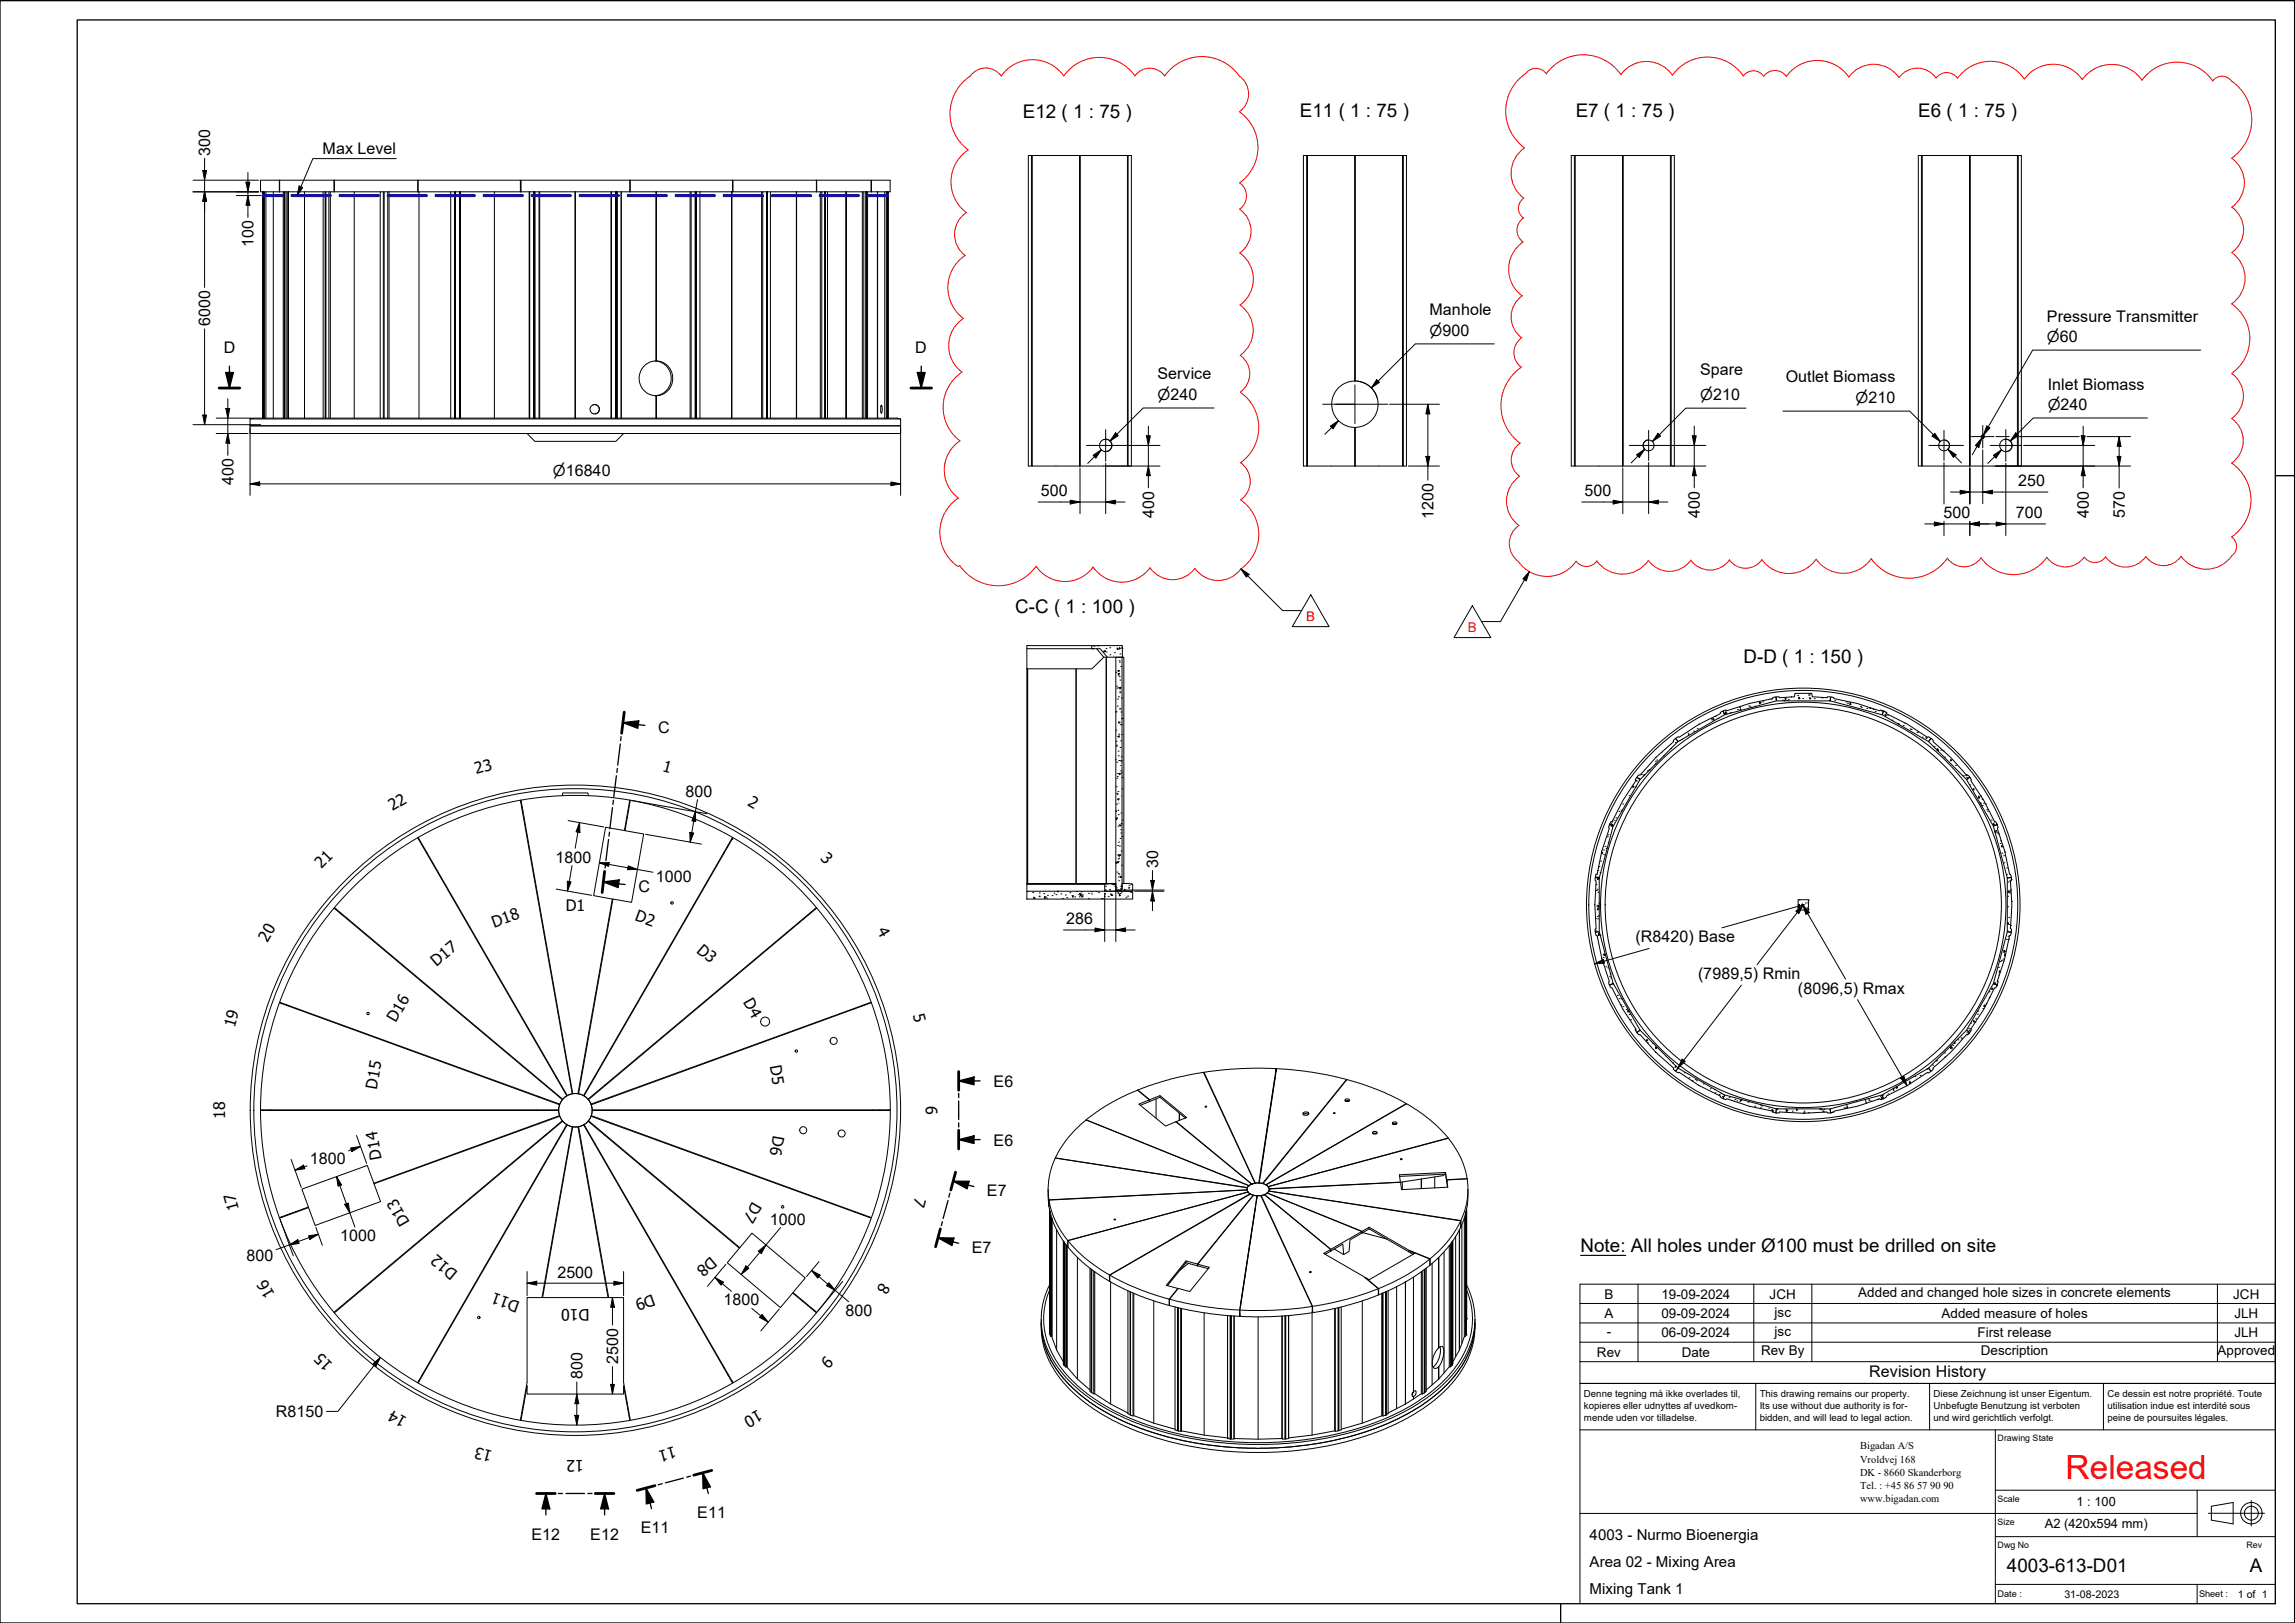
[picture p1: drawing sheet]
<svg xmlns="http://www.w3.org/2000/svg" width="594mm" height="420mm" viewBox="0 0 594 420" stroke-linecap="round" stroke-linejoin="round" font-family="sans-serif">
<defs><g id="words">
<text font-size="8.6" fill="#f00" x="534.7" y="382.9">Released</text>
<g font-size="4.9">
<text x="264.8" y="30.6">E12 ( 1 : 75 )</text>
<text x="336.5" y="30.4">E11 ( 1 : 75 )</text>
<text x="407.9" y="30.3">E7 ( 1 : 75 )</text>
<text x="496.6" y="30.2">E6 ( 1 : 75 )</text>
<text x="262.8" y="158.7">C-C ( 1 : 100 )</text>
<text x="451.3" y="171.7">D-D ( 1 : 150 )</text>
<text x="409.2" y="324.2">Note: All holes under Ø100 must be drilled on site</text>
<text x="519.5" y="406.9">4003-613-D01</text>
<text x="582.4" y="406.9">A</text>
</g>
<g font-size="4.1">
<text x="54.4" y="40.3" transform="rotate(-90 54.4 40.3)">300</text>
<text x="83.5" y="39.9">Max Level</text>
<text x="65.7" y="64" transform="rotate(-90 65.7 64)">100</text>
<text x="370" y="81.7">Manhole</text>
<text x="529.8" y="83.3">Pressure Transmitter</text>
<text x="54.4" y="84.5" transform="rotate(-90 54.4 84.5)">6000</text>
<text x="57.9" y="91.3">D</text>
<text x="236.9" y="91.3">D</text>
<text x="299.6" y="98.2">Service</text>
<text x="440.1" y="97.1">Spare</text>
<text x="462.2" y="99">Outlet Biomass</text>
<text x="530.1" y="100.8">Inlet Biomass</text>
<text x="60.5" y="125.6" transform="rotate(-90 60.5 125.6)">400</text>
<text x="522.4" y="125.9">250</text>
<text x="269.5" y="128.5">500</text>
<text x="410.1" y="128.5">500</text>
<text x="298.7" y="134" transform="rotate(-90 298.7 134)">400</text>
<text x="371.1" y="134.3" transform="rotate(-90 371.1 134.3)">1200</text>
<text x="440.1" y="134" transform="rotate(-90 440.1 134)">400</text>
<text x="503.1" y="134.2">500</text>
<text x="521.8" y="134.2">700</text>
<text x="540.7" y="134" transform="rotate(-90 540.7 134)">400</text>
<text x="550" y="134" transform="rotate(-90 550 134)">570</text>
<text x="170.4" y="189.7">C</text>
<text x="123.3" y="200.4" transform="rotate(-15 123.3 200.4)">23</text>
<text x="171.3" y="199.5" transform="rotate(15 171.3 199.5)">1</text>
<text x="177.5" y="206.2">800</text>
<text x="193.3" y="208.3" transform="rotate(30 193.3 208.3)">2</text>
<text x="101.6" y="210" transform="rotate(-30 101.6 210)">22</text>
<text x="83.2" y="224.9" transform="rotate(-45 83.2 224.9)">21</text>
<text x="143.8" y="223.3">1800</text>
<text x="212.3" y="222.5" transform="rotate(45 212.3 222.5)">3</text>
<text x="299.8" y="224.7" transform="rotate(-90 299.8 224.7)">30</text>
<text x="165.3" y="231">C</text>
<text x="169.8" y="228.2">1000</text>
<text x="146.4" y="235.9">D1</text>
<text x="164.2" y="238.2" transform="rotate(20 164.2 238.2)">D2</text>
<text x="276" y="239.3">286</text>
<text x="69.3" y="244" transform="rotate(-60 69.3 244)">20</text>
<text x="127.9" y="240.2" transform="rotate(-20 127.9 240.2)">D18</text>
<text x="226.9" y="241.1" transform="rotate(60 226.9 241.1)">4</text>
<text x="423.4" y="244">(R8420) Base</text>
<text x="113" y="250.3" transform="rotate(-40 113 250.3)">D17</text>
<text x="180.1" y="246.3" transform="rotate(40 180.1 246.3)">D3</text>
<text x="439.5" y="253.5">(7989,5) Rmin</text>
<text x="465.4" y="257.2">(8096,5) Rmax</text>
<text x="192.3" y="259.5" transform="rotate(60 192.3 259.5)">D4</text>
<text x="236.3" y="262.8" transform="rotate(75 236.3 262.8)">5</text>
<text x="60.7" y="266.1" transform="rotate(-75 60.7 266.1)">19</text>
<text x="102.5" y="264.8" transform="rotate(-60 102.5 264.8)">D16</text>
<text x="199.3" y="276" transform="rotate(80 199.3 276)">D5</text>
<text x="257.2" y="281.3">E6</text>
<text x="97.6" y="282.1" transform="rotate(-80 97.6 282.1)">D15</text>
<text x="239.6" y="286.3" transform="rotate(90 239.6 286.3)">6</text>
<text x="58.3" y="289.6" transform="rotate(-90 58.3 289.6)">18</text>
<text x="200.1" y="293.9" transform="rotate(100 200.1 293.9)">D6</text>
<text x="98.8" y="299.9" transform="rotate(-100 98.8 299.9)">D14</text>
<text x="257.2" y="296.5">E6</text>
<text x="80.2" y="301.4">1800</text>
<text x="194.8" y="311" transform="rotate(120 194.8 311)">D7</text>
<text x="236.9" y="309.8" transform="rotate(105 236.9 309.8)">7</text>
<text x="255.5" y="309.6">E7</text>
<text x="61.9" y="313.1" transform="rotate(-105 61.9 313.1)">17</text>
<text x="106.2" y="316.3" transform="rotate(-120 106.2 316.3)">D13</text>
<text x="199.3" y="317">1000</text>
<text x="88.1" y="321.4">1000</text>
<text x="63.8" y="326.5">800</text>
<text x="118.7" y="329.2" transform="rotate(-140 118.7 329.2)">D12</text>
<text x="184" y="325.2" transform="rotate(140 184 325.2)">D8</text>
<text x="251.5" y="324.3">E7</text>
<text x="71.2" y="334.9" transform="rotate(-120 71.2 334.9)">16</text>
<text x="144.3" y="330.8">2500</text>
<text x="168.9" y="334.9" transform="rotate(160 168.9 334.9)">D9</text>
<text x="228" y="331.8" transform="rotate(120 228 331.8)">8</text>
<text x="134.7" y="337.1" transform="rotate(-160 134.7 337.1)">D11</text>
<text x="152.6" y="338.9" transform="rotate(180 152.6 338.9)">D10</text>
<text x="187.3" y="337.9">1800</text>
<text x="218.9" y="340.7">800</text>
<text x="86.4" y="353.1" transform="rotate(-135 86.4 353.1)">15</text>
<text x="160" y="353.1" transform="rotate(-90 160 353.1)">2500</text>
<text x="213.9" y="350.7" transform="rotate(135 213.9 350.7)">9</text>
<text x="150.8" y="357" transform="rotate(-90 150.8 357)">800</text>
<text x="483.9" y="356.4">Revision History</text>
<text x="196.3" y="364.8" transform="rotate(150 196.3 364.8)">10</text>
<text x="71.4" y="366.9">R8150</text>
<text x="105.5" y="367.1" transform="rotate(-150 105.5 367.1)">14</text>
<text x="127.6" y="375.6" transform="rotate(-165 127.6 375.6)">13</text>
<text x="174.6" y="374.4" transform="rotate(165 174.6 374.4)">11</text>
<text x="151.2" y="378.1" transform="rotate(-180 151.2 378.1)">12</text>
<text x="180.5" y="393">E11</text>
<text x="137.6" y="398.7">E12</text>
<text x="152.8" y="398.7">E12</text>
<text x="165.9" y="397">E11</text>
</g>
<g font-size="3.9">
<text x="370" y="86.9">⌀900</text>
<text x="529.8" y="88.5">⌀60</text>
<text x="299.6" y="103.5">⌀240</text>
<text x="440.1" y="103.5">⌀210</text>
<text x="480.3" y="104.3">⌀210</text>
<text x="530.1" y="106">⌀240</text>
<text x="143.1" y="123.1">⌀16840</text>
<text x="411.5" y="398.7">4003 - Nurmo Bioenergia</text>
<text x="411.5" y="405.6">Area 02 - Mixing Area</text>
<text x="411.5" y="412.7">Mixing Tank 1</text>
</g>
<g font-size="3.5" fill="#f00">
<text x="338.1" y="160.7">B</text>
<text x="380" y="163.5">B</text>
</g>
<g font-size="3.5">
<text x="481" y="335.8">Added and changed hole sizes in concrete elements</text>
<text x="415.3" y="336.2">B</text>
<text x="415.3" y="341.2">A</text>
<text x="430.1" y="336.2">19-09-2024</text>
<text x="430.1" y="341.2">09-09-2024</text>
<text x="458.1" y="336.2">JCH</text>
<text x="459.4" y="340.8">jsc</text>
<text x="502.6" y="341.2">Added measure of holes</text>
<text x="578.1" y="336.2">JCH</text>
<text x="578.4" y="341.2">JLH</text>
<text x="415.9" y="345.9">-</text>
<text x="430.1" y="346.2">06-09-2024</text>
<text x="459.4" y="345.9">jsc</text>
<text x="511.9" y="346.2">First release</text>
<text x="578.4" y="346.2">JLH</text>
<text x="413.4" y="351.2">Rev</text>
<text x="435.3" y="351.2">Date</text>
<text x="455.9" y="350.9">Rev By</text>
<text x="512.8" y="350.9">Description</text>
<text x="574" y="350.9">Approved</text>
</g>
<g font-size="3.3">
<text x="537.5" y="390">1 : 100</text>
<text x="529.3" y="395.6">A2 (420x594 mm)</text>
</g>
<g font-size="2.8">
<text x="534.4" y="413.6">31-08-2023</text>
<text x="579.2" y="413.6">1 of 1</text>
</g>
<g font-size="2.7">
<text x="481.5" y="375.2">Bigadan A/S</text>
<text x="481.5" y="378.6">Vroldvej 168</text>
<text x="481.5" y="382">DK - 8660 Skanderborg</text>
<text x="481.5" y="385.4">Tel. : +45</text>
<text x="481.5" y="388.8">www.bigadan.com</text>
<text x="492.8" y="385.4">86</text>
<text x="496.2" y="385.4">57</text>
<text x="499.7" y="385.4">90</text>
<text x="503" y="385.4">90</text>
</g>
<g font-size="2.5">
<text x="410" y="364.7">kopieres eller udnyttes af uvedkom-</text>
<text x="410" y="361.7">Denne tegning må ikke overlades til,</text>
<text x="455.5" y="361.7">This drawing remains our property.</text>
<text x="455.5" y="364.7">Its use without due authority is for-</text>
<text x="500.5" y="364.7">Unbefugte Benutzung ist verboten</text>
<text x="500.5" y="361.7">Diese Zeichnung ist unser Eigentum.</text>
<text x="545.5" y="364.7">utilisation indue est interdité sous</text>
<text x="545.5" y="361.7">Ce dessin est notre propriété. Toute</text>
<text x="410" y="367.9">mende uden vor tilladelse.</text>
<text x="455.5" y="367.9">bidden, and will lead to legal action.</text>
<text x="500.5" y="367.9">und wird gerichtlich verfolgt.</text>
<text x="545.5" y="367.9">peine de poursuites légales.</text>
</g>
<g font-size="2.4">
<text x="517.1" y="413.5">Date :</text>
<text x="569.3" y="413.5">Sheet :</text>
</g>
<g font-size="2.3">
<text x="517.1" y="373.2">Drawing State</text>
<text x="517.1" y="388.8">Scale</text>
<text x="517.1" y="394.8">Size</text>
<text x="517.1" y="400.8">Dwg No</text>
<text x="581.5" y="400.8">Rev</text>
</g>
</g></defs>
<!-- layer: Hatch -->
<g fill="none" stroke="#000" stroke-width=".26">
<path d="M282.8 167.9h.1M283.2 167.3h.1M284.2 167.2h.1M285.6 168.6h.1M286 168.4l.2 .3h-.3zM286.3 167.9h.1M286.3 168.8h.1M287.3 167.7h.1M287.3 169.5h.1M288.3 169.8h.1M288.5 169h.1M288.8 174h.1"/>
<path d="M289.1 177.6h.1M289.1 178.1h.1M289.2 167.8l.3 .2-.3 .2zM289.4 173.6l.4 .1-.3 .2zM289.4 174.4l.4-.1-.2 .3zM289.4 174.8h.1M289.6 178l.6-.1-.3 .5zM289.7 171.1h.1M289.7 175.2h.1M289.8 171.4h.1M289.8 167.6l.2 .3-.3 .1zM289.9 179.3h.1"/>
<path d="M289.9 179.1h.1M289.9 176.1h.1M289.9 169.3h.1M290.1 172.6h.1M290.2 167.7h.1M290.4 167.9h.1M468.1 179.9h.1M468.3 179.9h.1M468.4 179.6h.1M288.8 184.3h.1M288.8 189h.1M288.8 196.6h.1"/>
<path d="M288.9 191.9h.1M289 193.2h.1M289 192.9h.1M289.1 197.3h.1M289.2 182.8h.1M289.3 181h.1M289.3 190.6l.5-.1-.2 .3zM289.4 194.4h.1M289.5 195.7h.1M289.5 180.4h.1M289.6 190.1h.1M289.6 186.9l.3 .1-.3 .2z"/>
<path d="M289.6 196.9h.1M289.8 183.5h.1M289.9 183.5h.1M289.9 197h.1M289.9 193.5h.1M290 187.6h.1M290 198.2h.1M290.1 191.8h.1M290.1 199.6h.1M290.2 184.3h.1M290.2 195.9h.1M290.3 186.1h.1"/>
<path d="M290.3 190.2h.1M290.4 186h.1M290.4 196.9h-.1l.1 .2M290.4 180.7v.1M290.4 187.5v.1M426.4 199.6h.1M426.8 199.3h.1M427 199.3h.1M428.5 197.1h.1M428.5 197.6h.1M428.8 196.8h.1M430.2 194.8v.1"/>
<path d="M430.6 195.7h.1M432.5 193.8h.1M433.7 192.2h.1M434.8 191.7h.1M435.3 191.4h.1M437 189.8h.1M437.2 190.3l-.1-.1-.1 .3M438.4 189.3h.1M439.3 188.6h.1M442.9 186.1h.1M443.1 186.4h.1M443.4 186.1l.3 .1-.2 .2z"/>
<path d="M443.9 185.5h.1M444.7 186h.1M446.4 183.9h.1M446.6 184.7h.1M446.7 184.3l.2 .3h-.3zM446.8 184.6h.1M447.9 184.4h.1M449.7 183.7h.1M450.3 183.2h.1M450.6 183.5l.1 .3-.3 .1zM452.7 182.8h.1M452.9 183h.1"/>
<path d="M453.3 183.1h.1M454.4 182.9h-.1M455.4 181.6l.4 .3-.3 .3zM455.5 181.9h.1M456.3 181.7h.1M458.5 181h.1M461.5 181.3h.1M461.9 181.4h.1M462.1 180.8l.3 .1-.2 .2zM462.6 181.4h.1M462.9 181.1h.1M465.3 180h.1"/>
<path d="M465.5 180.5h.1M465.8 180.6l.1 .2-.3 .1zM466.6 180.8h.1M468.5 180.6l.3 .2-.3 .2zM469.6 180.9h.1M471.6 180.7h.1M473.5 181.3h.1M474.9 181.4h.1M477.9 181.7h.1M478.2 182.2h.1M478.7 181.9h.1M479 182l.2 .3-.4 .1z"/>
<path d="M481.6 182.9h.1M481.8 183.1h.1M483.2 183.4h.1M484 183.2v.2l.3-.1M484.9 183.6h.1M485.4 184.2h.1M487.1 184.1h.1M488 185l.3 .2-.3 .1zM488.2 184.4h.1M488.3 184.6h.1M488.6 185.1h.1M489.8 186.4h.1"/>
<path d="M491.4 187.5v-.2l.2 .3M492.7 187.8h.1M493.1 187.3h.1M494.5 188.7h.1M494.7 188.8h.1M496.2 189.6h.1M496.4 189.5h.1M497.6 190.8h.1M498.5 191h.1M498.6 191.2h.1M500.6 193.3h.1M501.6 194.3h.1"/>
<path d="M501.6 193.8l.1 .3-.3 .1zM501.6 194.3l.2 .2M502.4 194.2h.1M503 194.4h.1M503.4 196h.1M505 196.6l.2 .2-.2 .2zM506.2 198.1h.1M288.8 211.8h.5l-.3 .4-.2-.2M288.8 209.9l.2 .1-.2 .1M288.9 212h.1M288.9 203.7h.1M289 208.2h.1"/>
<path d="M289.1 201.5h.1M289.1 205.4h.1M289.2 205.6h.1M289.2 201h.1M289.3 200.3h.1M289.3 218.9h.1M289.3 206.9l.4-.1-.2 .3zM289.3 209.8h.1M289.4 213.9h.1M289.4 204.9h.1M289.5 210.9h.1M289.5 218h.1"/>
<path d="M289.6 207.9h.1M289.7 200.2l.4 .1-.3 .2zM289.8 219h.1M289.8 213.5l.4 .2-.3 .1zM289.9 217h.1M290.1 215.6h.1M290.1 214.8h.1M290.2 210.5h.1M290.2 200.1h.1M290.3 206.1h.1M290.4 204.2h.1M290.4 216.5h.1"/>
<path d="M290.4 201.3h.1M290.4 212.3h.1M290.4 213.1l-.2 .1 .2 .2M415.5 219.1h.1M415.8 219.6h.1M416.1 216.6h.1M416.2 216.1h.1M416.3 218.1h.1M417.1 213.9h.1M417.2 213.3l.2 .2-.2 .2zM417.8 212.3h.1M418.3 211.7h.1"/>
<path d="M419.1 210.1h.1M419.7 209.8h.1M420.1 208.2h.1M421.7 206h.1M422.7 203.5l.3 .2-.3 .2zM422.8 203.2h.1M423.4 203.7h.1M423.4 202h.1M423.6 202.2h.1M424.3 201.5h.1M424.9 200.5h.1M425.7 200.7l-.1-.2-.1 .4"/>
<path d="M508.2 200.8h.1M509 200.6l-.1 .2 .2-.1M509.1 201.3h.1M509.9 203.2h.1M510.9 204.1l.1 .3-.3 .1zM512.1 206.1l.3 .2-.2 .2zM512.2 206.6h.1M512.6 208l.1-.2 .2 .3-.2 .1M512.7 206h.1M513.1 206.9h.1M513.1 208.5h.1M513.5 207.9h.1"/>
<path d="M514 208.2h.1M514.3 209.6h.1M514.5 210h.1M515.5 212.3h.1M516 213.3l.3 .2-.3 .2zM516 213.1h.1M516.4 215.2h.1M516.4 215.2l.1 .3M516.5 215.5h.1M516.6 215h.1M516.7 215.3h.1M516.7 213.4h.1"/>
<path d="M516.9 215.6h.1M517.2 215.9h.1M517.7 218.4h.1M517.8 217.7h.1M518.2 218.9l.2 .3h-.4zM265.9 230.8h.1M267.3 231.1h.1M267.5 232.3l.4 .1-.2 .3zM269 232.1h.1M269 232h.1M269 231.2h.1M270.2 231.4h.1"/>
<path d="M270.4 232.2l.2 .2-.3 .2zM270.6 232.2h.1M270.9 232.5h.1M271.1 231.8h.1M272.3 231.9h.1M272.8 231.2h.1M273.3 231.6h.1M273.8 230.7v.1M273.9 230.7l-.1 .1M274.1 230.7l-.3 .1M274.6 231.4h.1M275 232.6h.1"/>
<path d="M275.8 231.7h.1M276.1 232.4h.1M276.9 231.1h.1M277.5 231.9h.4l-.2 .3zM278.2 232.2h.1M278.7 230.8h.1M279.1 231.6h.1M279.4 232.2h.1M279.4 231.3l.5 .2-.3 .4zM279.8 231.6h.1M279.9 230.9h.1M280.1 231.9l.2 .2-.3 .1z"/>
<path d="M280.2 231.7h.1M281.8 232.7h.1M281.8 231.3h.1M282.5 230.8h.1M282.5 231.4h.1M283.7 230.8h.1M284.4 231.1h.1M285.2 232.6h.1M285.4 232.7h.1M285.9 232h.1M285.9 231.4h.1M285.9 231.3h.1"/>
<path d="M286.1 229.4h.1M286.1 230.4h.1M286.2 230.7h.2M286.9 232.1h.1M287.2 230.3h.1M287.4 230.7h.1M287.5 231.4l.4 .1-.2 .3zM287.6 228.9h.1M287.8 231.8h.1M288.2 228.7l-.2 .3h.6l-.2-.3M288.6 228.9h.1M288.6 229.4h.1"/>
<path d="M288.7 229.5h.1M288.8 223.2l.4 .1-.3 .2-.1-.2M289 229.9h.1M289 223.4h.1M289 230.4l-.2 .1 .3 .2v-.3M289.1 225.8h.1M289.2 223.1l.4-.1-.1 .4zM289.3 231.1h.1M289.4 221.3l.6-.1-.3 .5zM289.4 222.4h.1M289.4 226.1h.1M289.5 231.3h.1"/>
<path d="M289.5 227h.1M289.6 222.2h.1M289.6 228h.1M289.6 226.3h.1M289.8 231.5l.2 .3-.3 .1zM289.8 221.4h.1M289.9 231.3h.1M290 226.9l.4 .1-.3 .2zM290.1 230h.1M290.2 220.3h.1M290.2 230.9h.1M290.3 224h.1"/>
<path d="M290.4 229.4h-.2l.2 .1M291.1 230.2l.2 .3h-.4zM291.5 232.3h.1M291.9 232h.1M292.1 229.9h.1M292.2 229.8h.1M292.2 229.3h.1M292.7 231h.1M292.8 228.9h.1M413 237.7l.2 .1-.2 .1M413.1 228.9h.1M413.3 230.5h.1"/>
<path d="M413.3 234.6h.1M413.4 237.3h.1M413.4 230.2h.1M413.5 227.7h.1M413.5 227.2v-.2l.4 .4M413.5 227.2v.4l.4-.2M413.6 237.9h.1M413.6 225.4h.1M413.6 235.2l.2 .3h-.3zM413.6 231h.1M413.8 227l.1 .4h-.3zM413.8 237.1h.1"/>
<path d="M413.9 233.8h.1M413.9 224.4h.1M414 234.6l-.4-.3 .1 .6 .3-.2M414.2 225.9h.1M414.3 222.9h.1M414.6 220.6l.3 .2-.2 .2zM415.1 220h.1M415.1 221.3h.1M465.5 235l.3-.4 .2 .4h-.5M465.5 234.3l.3-.2v.3zM465.5 235.5h.1M465.7 233h.1"/>
<path d="M466.6 234l.2 .2-.4 .1zM466.8 234.2h.1M467.4 233.8h.1M467.7 235.1h.1M467.9 235.1h.1M468 233.7h.1M468 235.5h.1M468.1 233h.1M518.2 220.9h.1M518.7 221.5h.1M518.7 223.4h.1M519 220.6h.1"/>
<path d="M519.4 226.4h.1M519.4 224.7h.1M519.6 239.1l.2-.3 .1 .3-.3 .1M519.7 234.7h.1M519.7 232h.1M519.7 228.3h.1M519.9 230.7l.2 .3-.4 .1zM519.9 239.4h.1M520 237.5h.1M520.1 230.6h.1M520.1 231.2h.1M520.1 228h.1"/>
<path d="M520.2 230.9h.1M520.4 239.6h.1M520.5 230.4h.1M520.6 227.7h.1M520.7 233.4h.1M413 240.8h.1M413.5 242.5v.2M414.1 241.9l-.3-.3v.6l.4-.3M414.2 242.1h.1M415 247h.1M415 247.9h.1M415.3 247l.2 .3-.3 .1z"/>
<path d="M415.7 250.3h.1M416.2 250.6h.1M416.6 252.7h.1M416.8 252.1h.1M416.9 253.2h.1M417.3 254.6h.1M417.6 254.6l.1 .2M418.7 257.7h.1M419.1 258.5h.1M419.7 258.6h.1M514.1 259.8h.1M514.9 256.8h.1"/>
<path d="M514.9 258.2h.1M515.7 255.8l.1 .3h-.3zM516.4 254.8v-.4l.2 .2-.2 .2M517 254h.1M517.3 250.4h.1M517.4 252.4h.1M517.7 251.3l.1 .3-.3 .1zM517.8 248.9h.1M518.1 248.6h.1M518.5 248.3h.1M518.5 248.8h.1M518.7 246l.4 .3-.4 .3z"/>
<path d="M518.9 247h.1M519.1 247.2l-.2-.1 .1 .4 .1-.2M519.4 243.2h.1M519.6 241.1h.1M519.8 242.4h.1M520 243.1h.1M419.6 260.2h.1M420.1 260.6h.1M421 261.3h.1M421.3 261.9h.1M421.4 261.6l.3 .1-.3 .3zM421.7 262.6h.1"/>
<path d="M422.1 264h.1M423.3 266.7h.1M426.3 269.1l.2 .3-.3 .1zM426.4 270h.1M427.8 270.1h.1M428.5 271.5h.1M428.6 271.1l.3 .2-.3 .1zM432.9 275.2h.1M433.5 276.3h.1M433.7 275.9v.2h.2M436 277.7h.1M437.2 279h.1"/>
<path d="M438 279.7h.1M438.8 279.5h.1M439.1 279.8h.1M494.2 279.9h.1M495.6 278.7h.1M497 278.4h.1M498.8 276.8h.1M500.3 275.8h.1M501.1 274.7h.1M501.3 274.5h.1M503.4 272.6h.1M503.4 273.6h.1"/>
<path d="M504.9 270.8l.4 .3-.4 .3zM505.1 271.5h.1M505.5 270.6h.1M506 269.8l.1 .3h-.3zM506.8 269.2h.1M507.6 268.7h.1M507.7 268.9h.1M509.1 267.4h.1M509.6 266.3h.1M509.7 266.7h.1M509.7 267.5l-.1-.1v.2M509.9 266.3h.1"/>
<path d="M510.2 264.8h.1M510.8 264.2l.3 .2-.2 .2zM511.2 264.7h.1M511.4 263.7h.1M511.9 262.6h.1M512 261.8h.1M513.2 261.1h.1M513.5 260.4h.1M513.7 260.2l.2 .3-.4 .1zM440.9 280.6h.1M442.7 281.9h.1M443.8 282h.1"/>
<path d="M443.9 282.9h.1M445 283.3h.1M445.6 283v.1l.1-.1M445.8 283.8h.1M447.6 284.1h.1M448.9 285.1h.1M449.1 284.6h.1M449.6 285h.1M450.3 285.1h.1M450.8 284.6l.1 .3h-.3zM452.5 285.3h.1M454.2 286.4h.1"/>
<path d="M455.7 286.8h.1M455.7 286.1h.1M456 286.3h.1M457.9 286.9h.1M458.7 287.6v-.4l.3 .2-.2 .2M459.8 287.2h.1M460 287.1h.3M462.4 287.6h.1M462.4 287.2l.4 .3-.4 .3zM463.9 287.7h.1M465 287.1l.3 .2-.2 .2zM467 287.7h.1"/>
<path d="M467 288h.1M468.1 288h.1M471 287.1h.1M471.1 287.1h.1M471.4 287.1v.2l.2-.2M471.9 287.9v-.3l.4 .3M472.1 287.2h.1M474.4 287.9h.1M477.3 286.8h.1M478 286.9l-.2-.1v.2M478 286.6h.1M483.7 284.7h.1"/>
<path d="M483.8 284.9h.1M484.3 285.1h.1M486.2 284.6h.1M486.3 284.5h.1M486.7 283.9h.1M487.1 284.1l.3 .2-.3 .2zM487.4 283.5h.1M488.7 283.2h.1M489.6 283h.1M490.1 282.3h.1M490.2 281.7l.1 .1-.2 .2v-.2M491 281.6h.1"/>
<path d="M491 281.3l.2 .1-.3 .3v-.4M494.4 280.1l.2 .3-.4 .1z"/>
</g>
<!-- layer: Visible -->
<g fill="none" stroke="#000" stroke-width=".26">
<path d="M68 49.7v58.5M68.1 49.7v58.5v-58.5M68.2 49.7v58.5M68.5 49.7v58.5M68.8 49.7v58.5M70.7 49.7v58.5M72.3 46.7h-4.9v3h19M72.4 46.7l-.1 3M72.4 46.7v3M72.4 46.7h14M73.3 49.7v58.5M73.6 49.7v58.5"/>
<path d="M73.7 49.7v58.5M74.3 49.7v58.5M74.6 49.7v58.5zM78.8 49.7v58.5M83.7 49.7v58.5M84.2 49.7v58.5M84.4 49.7v58.5M85.1 49.7v58.5M85.5 49.7v58.5M86.6 46.7v3M86.6 46.7h21.5M91.7 49.7v58.5"/>
<path d="M98.4 49.7v58.5M99.2 49.7v58.5M99.4 49.7v58.5M100.4 49.7v58.5M100.7 49.7v58.5M108.2 46.7l-.1 3M108.2 46.7v3M108.2 46.7h26.5M108.5 49.7v58.5M116.7 49.7v58.5M117.6 49.7v58.5M117.9 49.7v58.5"/>
<path d="M119 49.7v58.5M119.2 49.7v58.5zM128 49.7v58.5M134.7 49.7v-3h.2v3M134.9 46.7h28.1M137 49.7v58.5M137.1 49.7v58.5M138.1 49.7v58.5M138.3 49.7v58.5M138.4 49.7v58.5M139.5 49.7v58.5M139.7 49.7v58.5"/>
<path d="M148.9 49.7v58.5M158.2 49.7v58.5M158.3 49.7v58.5M159.4 49.7v58.5v-58.5M159.4 49.7v58.5M159.5 49.7v58.5M159.7 49.7v58.5v-58.5M159.7 49.7v58.5M160.8 49.7v58.5M163 46.7l.2 3h-76.6M163 46.7v3M163.2 49.7h48.1"/>
<path d="M163.2 46.7h26.4M169.8 49.7v43.7M169.9 49.7v43.7M178.6 49.7v58.5M178.9 49.7v58.5M180 49.7v58.5M180.2 49.7v58.5M181.2 49.7v58.5M189.4 49.7v58.5v-58.5M189.4 49.7v58.5M189.6 46.7l.1 3M189.6 46.7v3"/>
<path d="M189.7 46.7h21.6M197.1 49.7v58.5M197.4 49.7v58.5M198.4 49.7v58.5M198.5 49.7v58.5M198.6 49.7v58.5v-58.5M198.7 49.7v58.5M199.4 49.7v58.5M206.2 49.7v58.5v-58.5M206.2 49.7v58.5M211.3 46.7v3M211.4 46.7h19v3h-19"/>
<path d="M212.3 49.7v58.5M212.7 49.7v58.5M213.5 49.7v58.5M213.7 49.7v58.5v-58.5M213.7 49.7v58.5M214.2 49.7v58.5M219 49.7v58.5v-58.5M219.1 49.7v58.5M223.2 49.7v58.5M223.6 49.7v58.5M224.2 49.7v58.5M224.3 49.7v58.5v-58.5"/>
<path d="M224.3 49.7v58.5M224.6 49.7v58.5M225.5 46.7l.1 3zM227.1 49.7v58.5M229 49.7v58.5M229.4 49.7v58.5M229.7 49.7v58.5M229.7 49.7v58.5v-58.5M229.9 49.7v58.5M267 40.3v80.3M267.2 40.3h-1v80.3h13.3v-80.3v80.3h12.5M279.6 40.3h-12.4v80.3"/>
<path d="M291.8 40.3h-12.2v80.3M292 40.3h.9v80.3h-.9zM292 40.3h-.2v80.3M338.2 40.3v80.3M338.5 40.3h-1.1v80.3h13.3M363.1 40.3h-12.4v58.3M363.3 40.3h.8v80.3h-.8zM363.3 40.3h-.2v80.3M407.5 40.3v80.3M407.8 40.3h-1.1v80.3h13.4v-80.3v80.3M420.1 40.3h-12.3v80.3M420.1 40.3h.1"/>
<path d="M432.4 40.3h-12.3v80.3M432.6 40.3h.8v80.3h-.8zM432.6 40.3h-.2v80.3M497.4 40.3v80.3M497.6 40.3h-1v80.3h13.3v-80.3v80.3M509.9 40.3h-12.3v80.3M509.9 40.3h.1M522.2 40.3h-12.3v80.3M522.4 40.3h.8v80.3h-.8zM522.4 40.3h-.2v80.3M169.6 93.4l1.6 .4 1.1 .8 .9 1.2 .5 1.6-.1 1.7-.4 1-.6 .9-1.4 1.1-1.6 .3M169.8 93.4h.1"/>
<path d="M169.8 93.4l-1.7 .4-1.1 .7-1.1 1.5-.5 1.7 .1 1.2 .9 1.9 1.7 1.3 1.7 .3M169.9 93.4l1.5 .3 1.6 1.1 .9 1.5 .3 1.6-.3 1.7-.9 1.4-1.6 1.2-1.5 .2M350.7 98.6v-58.3h-12.2v80.3M350.7 98.6h.1M350.7 98.6l-1.7 .3-1.8 .9a6 6 0 0 0-2.2 6.7 6 6 0 0 0 5.7 4.2M350.8 98.6l1.5 .3a6 6 0 0 1 4.4 6.6 6 6 0 0 1-5.9 5.2M64.7 108.5l1-.3h166.5l.9 .3v1.7M64.7 110.2v2h168.4v-2M64.7 110.2h168.4M64.7 108.5h168.4M64.7 108.5v1.7M136.4 112.2l2 2.1h21l2-2.1"/>
<path d="M153.9 104.7a1.21 1.21 0 0 1 1.3 1.2 1.21 1.21 0 0 1-1.3 1.2M169.8 102.4h.1M169.8 102.4v5.8M169.9 102.4v5.8M228.1 104.9l.2 .4v1.3a.21 .21 0 0 1 0 .2 .21 .21 0 0 1-.3 0zM286.2 113.7a1.59 1.59 0 0 1 1.6 1.6 1.59 1.59 0 0 1-1.6 1.6M350.7 110.7h.1M350.7 110.7v9.9M513.2 112.6l.4 .3-.1 .5-.3 .1M519.2 113.7l1 .3 .6 1.1-.1 .8-.3 .5-.5 .4-.7 .1M350.7 120.6h12.6M420.1 120.6h12.5"/>
<path d="M509.9 120.6h12.5M265.8 167.9h19l1.8 2.2h3.9v-3h-7.9v.8M265.8 173.1v55.6M266 173.1v55.6M278.6 173.1v55.6M282.6 167.1h-16.8v6M283.9 167.9l1.8 2.2h.9M285.7 170.1l-3 3h-16.9M286.3 170.1v58.6M288.8 170.1h1.6v60.3h-1.6zM290.5 170.1h.4v58.6M428.6 196.1l4.6-4.1-.1-.3 .6-.5 .2 .2 .4 .6-9.7 9.8-.7-.5-.1-.2 .5-.5 .2 .1z"/>
<path d="M433.8 191.1l.6-.4 .2 .2 5.2-3.4 5.5-2.8v-.3l.6-.3 .2 .2 .3 .7-12 7zM446.1 184l.7-.2 .2 .2 5.8-1.9 6.1-1.3v-.2l.7-.2 .1 .3 .1 .7-13.4 3.6zM459.8 180.4h.7l.1 .2 3.9-.2 .2-.9h4.3l.1 .9 3.8 .2 .1-.2h.8v.3l-.1 .7h-13.8zM474 180.4l.7 .2v.2a56.9 56.9 0 0 1 11.9 3.2l.2-.2 .7 .2-.3 1-13.4-3.6zM487.7 184.1l.6 .3v.3a52.8 52.8 0 0 1 10.6 6.2l.3-.2 .6 .4-.6 .9-12-7zM499.7 191.4l.3-.2 .5 .5-.1 .3a55.1 55.1 0 0 1 8.7 8.7l.2-.1 .6 .5-.8 .7-9.9-9.8zM108.2 216.8a81.8 81.8 0 0 1 26.5-9.6l13.4 76-1.2 .4zM108.5 217.3h-.1M109.4 218.8l-.1 .1M109.7 219.2l-.2 .1M134.9 207.1a81.4 81.4 0 0 1 28.1 0l-1.4 7.9-4.8-.8-3.1 17.7 4.8 .8-8.9 50.4h-1.3zM135 207.7l-.2 .1"/>
<path d="M135.2 209.1h-.2M135.4 209.9h-.2M135.7 211.6l-.2 .1M145.5 206l.2-.7h6.5l.1 .7M162.2 211.6l.2 .1M162.5 209.9h.2M162.7 209.1h.1M162.9 207.7l.2 .1M163.2 207.1l-1.4 8 4.8 .8-3.1 17.7-4.8-.9-8.9 50.5M163.2 207.2a81.1 81.1 0 0 1 26.4 9.6l-38.6 66.8-1.2-.4M188.2 219.2l.2 .1M188.5 218.8l.1 .1"/>
<path d="M189.4 217.3h.1M189.8 216.9a81.5 81.5 0 0 1 21.5 18l-59.1 49.7-1-.9 38.5-66.8M416.6 213.4h.1M417.3 212.8l2.8-5.5 3.4-5.2-.2-.2 .3-.6 .3 .1 .6 .4-6.9 12-1-.4M417.3 212.8l-.3-.1-.4 .7M417.3 212.8h.1M509.1 201.8l.8-.5 .4 .6-.1 .2a55.8 55.8 0 0 1 6.1 10.7l.3-.1 .4 .7-1 .5zM516 213.9l1-.4 .2 .7-.2 .2 .9 2.9a42.4 42.4 0 0 1 2.3 9l.2 .1 .3 .7-1.1 .2zM87 235.4v.1M88.1 236.2l-.1 .1M88.7 236.8l-.1 .1M90.1 237.9l-.1 .1"/>
<path d="M91.3 229.7a81.5 81.5 0 0 1 16.8-12.8l38.6 66.8-1 .9-59.1-49.7zM110.6 220.7l-.2 .1M187.3 220.7l.2 .1M207.8 237.9l.1 .1M209.2 236.8l.1 .1M209.8 236.2l.1 .1M210.8 235.4l.1 .1M265.8 228.7v2M265.8 230.7h27.4v2h-27.4zM265.8 228.7h21.9M265.8 228.9h20.2M286 228.9l2.8-.2v1.7h1.6v-1.7h1.9l.9 .2v1.8h-7.2z"/>
<path d="M412.9 227.2l1.1 .1v13.9l-.8 .1h-.3v-.8l.3-.1-.4-6.2 .4-6.1-.3-.1zM413 227h.1M413.4 226.3l-.3 .1-.1 .6M413.4 226.3h.1M413.4 226.3l1.3-6 1.9-5.9-.2-.2 .2-.7 .3 .1 .7 .3-3.6 13.4-1-.3M465.5 232.9h2.6v2.7h-2.6zM519.6 227.3l1.1-.1v.8l-.3 .1a50 50 0 0 1 0 12.3l.3 .1v.8l-1.1-.1zM72.3 259.6l72.6 26.4M72.3 259.6a81.5 81.5 0 0 0-4.9 27.7h77.2l.2-1.3M72.4 259.5a81.5 81.5 0 0 1 14.1-24.4l59.1 49.6M72.4 259.5l72.5 26.4 .7-1.2M73 259.7l-.1 .1"/>
<path d="M224.9 259.7l.1 .1M225.6 259.6l-72.6 26.4M225.6 259.6a81.5 81.5 0 0 1 4.9 27.7h-77.3M413 241.4l1-.2 3.6 13.4-1 .4-.2-.7 .2-.2-1.9-5.9-1.3-6.1h-.3zM516 254.6l1 .5-.4 .7-.3-.1a52.8 52.8 0 0 1-6.1 10.7l.1 .2-.4 .7-.8-.6zM519.6 241.2l1.1 .2-.3 .7-.2 .1a58.8 58.8 0 0 1-3.2 11.9l.2 .2-.2 .7-1-.4zM74.3 260.1l-.1 .2M75 260.4v.2M76.7 261l-.1 .2M144 278.7l-.1 .1M147.3 277.5l-.2 .1M150.6 277.5l.2 .1"/>
<path d="M153.9 278.7l.1 .1M221.2 261l.1 .2M222.9 260.4v.2M223.6 260.1l.1 .2M311.7 277.8v-.2l13.3 28.7 .8-.1M329.9 279.6h.1M330.1 279.2l-.1-.1-3.7 25M330.3 277.4v-.8l-4.5 29.6M330.3 276.6h-8.6l-4.5 .3-5.5 .7M330.5 276.6l9.2 1 8.9 1.8-21.8 27-.8-.2zM348.6 279.4v.2M423.5 266.4l-3.4-5.2-2.8-5.5h-.3l-.4-.6 .3-.2 .7-.3 6.9 12.1-.9 .5"/>
<path d="M423.5 266.4h.1M423.5 266.4l-.2 .2 .3 .6M423.6 267.2h.1M423.9 267.2l.7-.5 9.7 9.8-.4 .6-.2 .2-.6-.5 .1-.3-4.6-4.1-4.1-4.6-.2 .1-.5-.5zM434.4 276.5l12 7-.3 .6-.2 .3-.6-.4v-.2l-5.5-2.8-5.2-3.4-.2 .1-.6-.3zM499.2 276.5l9.9-9.8 .8 .7-.6 .5-.2-.1a53.1 53.1 0 0 1-8.8 8.7l.2 .3-.6 .5zM67.4 287.5h77.2M67.4 287.5a81.5 81.5 0 0 0 4.9 27.7M68 287.3v.2M69.7 287.3v.2M70.2 287.3v.2M72 287.3v.2"/>
<path d="M138.9 287.3v.2M139.5 290.8l.1 .1M139.6 283.9l-.1 .2M141.2 293.8l.1 .1M141.3 280.9l-.1 .1M143.9 296.1h.1M144.6 287.5l.2 1.3M144.9 288.8l-48.1 17.5-1.7-4.6-17 6.1 1.7 4.7-7.5 2.7M145.6 290.1l-.7-1.1-48.1 17.5 1.7 4.6-16.9 6.1-1.7-4.6-7.5 2.7M145.6 290.1l-59.1 49.7a81.5 81.5 0 0 1-14.1-24.4M146.7 291.1l-1-.8-59.1 49.6M146.7 291.1l-38.6 66.8"/>
<path d="M146.8 291.2l1.3 .5M146.9 291.2l-38.7 66.8M147.1 297.3h.2M148.1 291.6l-7.8 44.3h-3.9v21.9l-1.7 9.9M148.3 291.7l-7.8 44.2h16.9l-7.8-44.2M148.3 291.7h1.3M149.8 291.6l7.8 44.3h3.8v21.9l1.8 9.9M150.8 297.3h-.2M151 291.2l38.6 66.8M151 291.2l-1.2 .5M151.2 291.1l38.5 66.8M151.2 291.1l1-.8 39.2 32.8-3.1 3.8 13.7 11.6 3.2-3.8 6.1 5.2a80.6 80.6 0 0 1-21.5 18.1"/>
<path d="M153 285.8l72.5-26.3a81 81 0 0 0-14.1-24.4l-59.1 49.6 .7 1.2M153 289l72.5 26.4a81.5 81.5 0 0 1-14.1 24.4l-6.1-5.2 3.1-3.8-13.8-11.6-3.1 3.8-39.2-32.9M153 289l-.7 1.1M153.1 286l.2 1.3M153.2 287.5h77.2M153.3 287.5l-.2 1.3 72.5 26.4M154 296.1h-.1M156.6 280.9l.1 .1M156.7 293.8l-.1 .1M158.3 283.9l.1 .2M158.4 290.8l-.1 .1M159 287.3v.2"/>
<path d="M225.9 287.3v.2M227.7 287.4v.1M228.1 287.3v.2M229.9 287.3v.2M230.5 287.5a81.5 81.5 0 0 1-4.9 27.7M273.2 299.8l49.7 7.6 .4-.4M273.2 299.8l49.7 7.7-.1 .5M273.2 299.8l1.5-2.7 1.9-2.7 2.8-3 1.7-1.5 42.2 17.1M273.2 299.8l-1 2.5-.7 3.1-.2 3 .2 2.2M294.6 282.2l4.4-1.7 4-1.1 8.5-1.8 13.4 28.7-.8 .2M294.6 282.2l3 2.5M294.6 282.2v.1"/>
<path d="M295.2 286.1l2.3-.9v-.5l-3-2.5-3.9 1.7-4.2 2.3-5.2 3.7 42.1 17 .7-.4M297.5 284.7l-2.7 1.1 6.9 5.7 2.7-1.1 19.6 16.1M297.6 284.7l-.1 .4M297.6 284.7l2.7-1.1 6.9 5.7-2.7 1.1M300.3 283.6v.5l6.5 5.3M300.3 284.1l-2.7 1.1M304.5 290.4l19.6 16.1M304.5 290.4v.1M305.3 288.2v1.9M312 286.4l.4 .1-.4 .1zM337.4 288.5l.3-.2 1 .2M337.4 288l.9-.1 .5 .2v.3l-.5 .3h-.6l-.4-.3z"/>
<path d="M348.1 284.7l.8-.2 .4 .4-.3 .3h-.6zM348.3 285h.9M355.3 293.1l.8-.2 .3 .2 .1 .3-.9 .2-.3-.2zM355.4 293.5h1M360.5 290.6l.9-.1a.47 .47 0 0 1-.1 .6 .47 .47 0 0 1-.6 0l-.3-.2zM360.6 291h.9M364 285.7l-3.9-2.1-3.6-1.5-4.5-1.6-3.3-1-21.8 26.9 .8 .3 36.3-20.9M374.9 294.7l-46.6 12.5-.6-.5M374.9 294.6l-1.9-2.1-2.6-2.4-3.5-2.6-2.8-1.7-36.4 20.9M374.9 294.7l1.4 1.8 1.9 3.5 1.2 3.2 .4 1.9M374.9 294.7l-46.6 12.5M458.9 287.7l-6.1-1.3-5.8-2-.2 .2-.7-.1 .3-1 13.4 3.6-.2 1"/>
<path d="M458.9 287.7v.2l.7 .2M458.9 287.7h.1M459.6 288.1h.1M459.8 287.1h13.9l.1 1h-.8l-.1-.2a56.2 56.2 0 0 1-12.3 0l-.1 .2h-.7zM466.8 288.2h.1M473.8 287.1l4.2-1.2 .3 1-3.6 .8v.2l-.7 .2zM482.9 284.6l4.3-1.1 .3 1-.7 .2-.2-.3-3.5 1.2zM482.9 284.6l-4.9 1.3M483.1 285.6l-2.3 .8-2.5 .5M487.2 283.5l12-7 .6 .9-.6 .4-.3-.2a52.8 52.8 0 0 1-10.6 6.2v.2l-.7 .4zM72.9 315l.1 .1M74.2 314.5l.1 .2"/>
<path d="M75 314.3v.1M76.6 313.7l.1 .1M221.3 313.7l-.1 .1M222.9 314.3v.1M223.7 314.5l-.1 .2M225 315l-.1 .1M271.3 307.9l.2 4.4v-1.7l51.3-2.5M271.5 310.7l.5 2.1 1 2.8 1.8 3.3 1.6 2.2M271.7 313.1l.1 29.3M271.8 313.6v31.9zM271.8 313.7v31.9l.2 .4h.2l1.3 3.5 1.8 3M272 314.5v31.5"/>
<path d="M272.2 315.3v30.7v-30.7M272.2 315.3v30.7M273.5 318.3v31.2M288.4 315.6h.3l.1 .2h-.4zM322.8 308.1l-51.3 2.6v1.6l.4 1.7 1.1 3.2 1.4 2.8 2 2.7M322.8 308.1l.2 .5M322.8 307.9h.1M323 307.3l1.2-.8 1.9-.3 1 .3 .9 .4 .5 .6v.5l-.1 .5-.7 .6-1.4 .4h-1.2l-1.1-.2-.8-.5-.4-.7zM323 308.6l-46.6 12.5v1.6M323 308.6v.1M323.3 307h.1M323.6 309l-.5-.4-46.7 12.6v1.6l2.9 3.1 3.4 2.9 4.5 2.9"/>
<path d="M323.6 309l-36.4 21.1v1.6M323.6 309v.2M324 306.5h.1M324.1 306.5h.1M324.2 317.6h.1M324.4 309.4l-.7-.3-36.4 21v1.6l2.2 1.3 5.6 2.5 7.5 2.4M324.4 309.4v.1M324.4 309.4l-14.4 17.8M324.5 315.9l-.1 .1M324.9 313.1v-.2l-3.8 25.1M325.4 309.5l-4.5 29.6v1.7l.1-.7M325.4 309.5l-.9-.1-14.5 17.9"/>
<path d="M325.4 309.5v.8M325.5 309.5h.8l13.4 28.7v1.7l-8.9 .9h-9.8v-1.7zM325.8 306.2h.1M326.5 309.5l.8-.2 17.2 14.2M326.5 309.5l13.3 28.7M326.5 309.5v.3M327.4 309.2l.6-.3 24.5 9.9v.4l-3 1.8-.3 3-1.4 .8-.2-2.7-3.1 1.7M327.4 309.2l17.1 14.2v.4M327.4 309.2v.2M327.7 306.7h.1M328 308.9l24.6 9.9M328 308.8l.4-.4 49.7 7.7v1.6l-1.7 3.1-2.9 3.6-3.3 3.1"/>
<path d="M328.3 307.2h.1M328.5 308.4l49.7 7.6v1.6M328.5 307.8h.1M328.5 307.8v.5M328.5 307.9h.1M352.5 318.8l-8 4.6M352.6 318.8l-.1 .4M352.6 319.2l1.8-1.1 10.3 6M352.8 319.1l6.2 1.7M354.4 318.1v-.4l-1.8 1.1M354.4 317.7l10.3 6M362.3 304.5l11.9-.5v-.5l-12 .6 .3 1.9"/>
<path d="M362.5 306l-34 1.7-.2-.5M362.5 306v.1M362.5 306.1l-34 1.7M367.9 305.2v2.5M374 304l-.4 .3-11.1 1.8M374.2 304l.3 1.9M374.2 303.5l.3 1.9M374.5 305.9h.1M374.5 305.4l.2 1.9M377.8 318.4v31.1M378.1 316.1l-1.3 2.5-1.7 2.4-1.7 1.9-3.2 3M378.1 317.6h.1"/>
<path d="M379.1 315.3v30.7M379.3 314.5v31.5M379.5 313.6v31.9v-31.9M379.5 313.6v32M379.6 313.1v28.4M379.8 305.2l-5.3 .2M379.8 305.2l.2 1.7-.1 3.3-.7 3-1 2.8M379.8 305.2l-5.3 .3 .3 1.8-12 .7-.3-1.9M380 307.9l-.1 4-.5 2.3-1.2 3.4M86.6 339.9a81.5 81.5 0 0 0 21.5 18.1M87 339.3v.1M88 338.5l.1 .1"/>
<path d="M88.6 338l.1 .1M90 336.8l.1 .1M207.9 336.8l-.1 .1M209.3 338l-.1 .1M209.9 338.5l-.1 .1M210.9 339.3l-.1 .1M271.7 332.7l-1.5 3.8-.6 3.4 .1 4 .9 4 1.3 3 2.1 3.4 2.6 3 3.9 3.5 3.7 2.6 5.1 2.8 5.2 2.3 5.6 1.9 6.1 1.5 4.7 .9 5.3 .7 6.9 .4 7.4-.1 6.9-.5 5.9-1 5.8-1.3 5.8-1.8 5.4-2.1 4.4-2.2 4.7-3 2.9-2.3 3.5-3.5 1.9-2.4 1.5-2.4 1.6-3.6 .9-4 .1-3.4-.7-4-1.5-3.6M271.7 334l-1 2.8-.5 3.5 .1 3.6 .9 3.7 1.4 3.2 2.3 3.6 2.6 2.9 4 3.5 3.7 2.6 5.3 2.9 5.3 2.2 4.3 1.4 6.4 1.6 5.1 .9 5.3 .7 6.4 .4 6.9-.1 7.7-.7 5.5-.9 5.3-1.2 4.5-1.3 6.4-2.5 5.4-2.8 3.9-2.5 4.2-3.4 3.2-3.5 2.2-3.4 1.4-2.9 1-3.7 .3-3.6-.5-3.8-1.1-3.2M275.3 321.2v31.8l.2 .4M275.4 321.5v31.9M275.5 321.6v31.9M275.9 322.1v31.8"/>
<path d="M276.1 322.5v31.3v-31.3M276.1 322.4v31.4M276.4 321.2l2.1 2.3 2 1.9 3.4 2.6 3.3 2.1M278.9 325.5v31.5M282.2 328.3v31.8l.3 .4M282.5 328.6v31.9M282.6 328.7v31.9l.8 .2 4.1 2.7 4.5 2.3M283.1 329.1v31.7M283.4 329.2v31.6M287.3 330.1l4.5 2.3 4.2 1.8 6.6 2.1M287.3 331.6l-.1 .1M287.5 331.9v31.6"/>
<path d="M292 334.1v31.9l.7 .2M292.5 334.4v31.9M292.7 334.4v32l.8 .1 5.2 1.9 5.5 1.6M293.3 334.7v31.9M293.5 334.8v31.7M298.7 336.8v31.6M302.2 332.8l4.8-5.9v-.5l-5.1 6.3 3 .8M302.6 336.3v1.6M302.7 336.3l8.5 1.9 4.4 .6 5.3 .3M302.7 337.8l-.1 .1M304.2 338.3v31.9l.6 .2 .1-.2M304.8 338.5v31.9"/>
<path d="M304.9 333.5l-2.3 2.8M304.9 333.5v.2M304.9 338.5l.1 31.9M305 338.5v31.9M305.6 338.7v31.8M305.8 338.8v31.6zM307 326.9l3 .8M307 326.4l3 .8M307.6 327.1l-2.2 1.8M310 327.2v.5M310 327.3l3.1 .8-5.1 6.2-3-.8-2.3 2.8v1.7l8.9 1.9 9.3 .9M310 327.6v.1"/>
<path d="M310 327.3v.4l2.8 .7M311.7 339.9v31.6M323.8 320.4v.3M339.6 339.9v31.6M339.7 339.6h.1M339.7 338.2l-4.5 .6-5.9 .4-8.3-.1M339.7 339.6l.1 .2M339.8 338.2v1.6M344.5 323.5l-1.9 1 10.4 6 3.8 3.1M344.5 323.5v.4l-1.5 .8M345.4 323.3l2.4 1.5M345.5 338.8v31.6"/>
<path d="M345.7 338.7v31.8M346.4 338.5v31.9h-.9l-5.9 1.1-6 .7-.1 .2-.7 .1-.1-.3M346.5 338.5v31.9M347.2 338.3v31.9l-.7 .2M352.6 336.8v31.6M353.4 330.8l3.5 2.8-.1 1.6M356.8 333.6l-7.8 2.7-4.6 1.1-4.6 .8M356.8 333.6v1.6l-2.9 1.1-6.6 2-7.5 1.5M357.8 334.8v31.7v-31.7M357.8 334.8v31.7M358 334.7v31.9M358.6 334.4v32"/>
<path d="M358.8 334.4v31.9M359.3 334.1v31.9l-.7 .2M363.8 331.9v31.6v-31.6M363.8 331.9v31.6M364.7 323.7l5.5 2.2-.1 1.6M364.7 324.1l.5 .2M364.7 323.7v.4M365.2 323.9l1 .6-11.8 6.8-1-.6M365.8 324.7l-.6-.3v-.5l4.9 2v1.6M367.9 329.3v31.5M368.2 329.1v31.8M368.7 328.7v31.9"/>
<path d="M368.8 328.6v31.9M369.2 328.3v31.8l-.5 .4M370.1 325.9l-2.9 2.3-2.8 1.7-4.2 2.2-3.3 1.5M370.1 327.5l-2.9 2.3-3.6 2.2-2.8 1.5-3.9 1.7M372.4 325.5v23.5M375.2 322.5v31.3M375.5 322.1v31.8M375.8 321.6v31.9M375.9 321.5v31.9v-31.9M375.9 321.5l-.1 32M376.1 321.2v31.8l-.3 .4M108.3 358.1a81.5 81.5 0 0 0 26.4 9.6"/>
<path d="M108.4 357.5h.1M109.3 356l.1 .1M109.5 355.6h.2M110.4 354l.1 .1M187.5 354l-.2 .1M188.4 355.6h-.2M188.6 356l-.1 .1M189.4 357.5h.1M189.5 357.5h-.1M189.6 358.1a81.5 81.5 0 0 1-26.4 9.6M269.5 342.5l.2 2.7 .9 3.5 1.3 3.3 2.3 3.6 2.4 2.8 3.1 2.8 2.4 1.8 3.3 2.1 7 3.5 4.5 1.8 5.5 1.6 4.3 1 5.9 1.1 6.1 .6 6.6 .2 5.4-.1 7.6-.7 4.1-.6 5.1-1.1 3.9-1.1 4.3-1.4 6-2.5 3.9-2.1 3.9-2.5 2.7-2.2 2.7-2.5 2.3-2.8 1.8-2.7 1.5-3.2 1.1-3.7 .2-3.2M269.5 341.5l.1 3.7 .4 2.9 .6 2 1.3 3 2 3.1 3.1 3.6 3.9 3.4 2.4 1.7 4.6 2.7 4.5 2.1 4.2 1.6 5.8 1.8 5.4 1.3 5.2 .8 4.2 .5 6.1 .3h4.7l6.1-.3 5.7-.7 5.6-1 6.6-1.8 4.7-1.6 4.7-2 4.5-2.4 4.3-2.9 2.9-2.3 2.8-2.9 2.3-3.1 1.7-3 1.1-3 .7-3.2 .1-4.3"/>
<path d="M272.2 346h.1M275.5 353.5h.1M275.5 353.5l.4 .4M275.9 353.9l.2-.1 2.8 3.2 3.3 2.8M276.1 353.8h.1M317.8 340.6v31.8M318.5 340.6v31.9M318.6 340.7v31.7M319.4 340.7v31.8M319.5 340.7v31.7M320.9 340.5h.1M325.7 340.9v31.7"/>
<path d="M331.8 340.7v31.7M331.9 340.7v31.8M332.7 340.7v31.8M332.7 340.7v31.7v.1l-.9-.1-6.1 .2-6.2-.2-.9 .1v-31.8v31.8M332.7 340.7v31.7M332.8 340.6v31.9M333.5 340.6v31.8M333.6 340.6v31.6M372.4 349l.6-.5 .3 .1 .5 1.1-.3 2-1.1 2.2M372.4 349h.1M372.4 349l-1.2 1.7-.4 1.7v1.1l.4 .7h.6l.6-.3M372.4 353.9h.1"/>
<path d="M372.4 353.9v3.1M372.7 348.7l.2 1.4-.5 1.7-.8 1.4-.7 .7M375.8 353.5l-.3 .4-.3-.1a31.7 31.7 0 0 1-6 6M379.5 345.5h.1M379.5 345.6l-.2 .4h-.2a22 22 0 0 1-3 6.5M379.5 345.6h.1M379.6 341.4h.1M379.6 341.5l-.1 .9M134.8 367l.2 .1M134.9 367.7a81.5 81.5 0 0 0 28.1 0M134.9 367.7l1.5-8.9v2.1h25v-2.1l1.6 8.9M135 365.7h.2"/>
<path d="M135.2 364.9l.2 .1M135.5 363.2h.2M162.4 363.2h-.2M162.7 364.9l-.2 .1M162.8 365.7h-.1M163.1 367l-.2 .1M282.5 360.5h.1M305 370.4l.6 .1M305.6 370.5l.2-.1 5.9 1.1 6.1 .7M305.8 370.4h.1M317.8 372.3v-31.7v31.8M317.8 372.2h.1"/>
<path d="M317.8 372.4l.7 .1M318.6 372.2l-.1 .3M346.4 370.2l.1 .2M357.8 366.5h.1M358 366.6l-.2-.1-5.2 1.9-5.4 1.6M358.6 366.4h.1M358.6 366.4l-.6 .2M365.9 360.3l.2-.2a.54 .54 0 0 1 .5 .4 .54 .54 0 0 1-.2 .6l-.5 .4-.3-.1-.1-.6 .4-.5-.4 .6M368.7 360.6l-.5 .3-.3-.1a51.1 51.1 0 0 1-8.6 5"/>
<circle cx="153.9" cy="106" r="1.2"/>
<circle cx="286.2" cy="115.3" r="1.59"/>
<circle cx="426.8" cy="115.3" r="1.4"/>
<circle cx="503.2" cy="115.3" r="1.4"/>
<circle cx="513.2" cy="113" r=".4"/>
<circle cx="519.3" cy="115.3" r="1.6"/>
<circle cx="174" cy="233.7" r=".32"/>
<circle cx="466.8" cy="234.3" r="51.3"/>
<circle cx="466.8" cy="234.3" r="52.5"/>
<circle cx="466.8" cy="234.3" r="55.5"/>
<circle cx="466.8" cy="234.3" r="56.1"/>
<circle cx="95.3" cy="262.4" r=".32"/>
<circle cx="198.1" cy="264.5" r="1.16"/>
<circle cx="206.1" cy="272.1" r=".32"/>
<circle cx="215.8" cy="269.5" r=".91"/>
<circle cx="149" cy="287.4" r="4.3"/>
<circle cx="149" cy="287.4" r="83.3"/>
<circle cx="149" cy="287.4" r="84.2"/>
<circle cx="207.9" cy="292.6" r=".91"/>
<circle cx="217.9" cy="293.4" r=".91"/>
<circle cx="345.4" cy="288.2" r=".18"/>
<circle cx="202.6" cy="312.4" r=".32"/>
<circle cx="362.8" cy="300.1" r=".16"/>
<circle cx="339.1" cy="329.3" r=".17"/>
<circle cx="123.9" cy="341.1" r=".32"/>
</g>
<!-- layer: Visible Narrow -->
<path d="M299.3 284.5v5M363 306v1.9M371.4 304.7v2.8M378.4 317v30.8M361.5 333.1v31.6M365.9 330.6v29.7M370.7 327.1v31.4M373.8 324.1v31.3M376.8 320.1v31.1M365.9 361.5v.7" fill="none" stroke="#000" stroke-width=".26"/>
<!-- layer: Section Line -->
<g fill="none" stroke="#000" stroke-width=".34">
<path d="M58.4 96.4h2l-1 4.1zM59.4 94.8v5.7M237.4 96.4h2.1l-1 4.1zM238.5 94.8v5.7M159.8 198.9l-.1 1.1M160.6 192.6l-.7 5.5M160.8 190.7l-.1 1M161.2 187.1l4.2-.5-.3 2zM161.2 187.1l5.7 .7M161.6 184.4l-.7 5.4M157.5 217.3l-.7 5.5M157.8 215.4l-.2 1.1"/>
<path d="M158.5 209.1l-.6 5.4M158.8 207.2l-.1 1M159.6 200.8l-.7 5.5M156.2 228.3l4.1-.5-.3 2zM156.2 228.3l5.6 .7M156.5 225.6l-.6 5.5M156.8 223.6l-.2 1.1M248.2 279.8l3.9-1v2zM248.2 277.4v4.8M248.2 279.8h5.5M248.2 295l3.9-1v2zM248.2 283.1v1"/>
<path d="M248.2 285v4.8M248.2 290.7v1.1M248.2 292.6v4.8M248.2 295h5.5M243.4 318.1l-1.2 4.6M243.9 316.3l-.2 1M245.4 310.8l-1.3 4.6M245.9 308.9l-.3 1M246.7 305.8h4.2l-.5 2zM246.7 305.8l5.4 1.4M247.4 303.4l-1.3 4.7M242.8 320.4l4.1 .1-.5 2z"/>
<path d="M242.8 320.4l5.4 1.5M138.9 386.6h4.8M141.3 386.6l1 4h-2zM141.3 386.6v5.6M144.6 386.6h1M146.5 386.6h4.8M152.2 386.6h1M154.1 386.6h4.8M156.5 386.6l1 4h-2zM156.5 386.6v5.6M167.2 385.2l2 3.6-1.9 .5zM167.2 385.2l1.5 5.4"/>
<path d="M169.5 384.6l-4.6 1.2M171.4 384.1l-1 .3M176.9 382.7l-4.6 1.2M178.7 382.1l-.9 .3M181.9 381.3l2 3.6-1.9 .5zM181.9 381.3l1.4 5.3M184.2 380.7l-4.6 1.2"/>
</g>
<path d="M56.7 100.5h5.4M235.8 100.5h5.3M161.6 184.4l-.7 5.4M156.5 225.6l-.6 5.5M248.2 277.4v4.8M248.2 292.6v4.8M243.4 318.1l-1.2 4.6M247.4 303.4l-1.3 4.7M138.9 386.6h4.8M154.1 386.6h4.8M169.5 384.6l-4.6 1.2M184.2 380.7l-4.6 1.2" fill="none" stroke="#000" stroke-width=".72"/>
<path d="M58.4 96.4h2l-1 4.1zM237.4 96.4h2.1l-1 4.1zM161.2 187.1l4.2-.5-.3 2zM156.2 228.3l4.1-.5-.3 2zM248.2 279.8l3.9-1v2zM248.2 295l3.9-1v2zM246.7 305.8h4.2l-.5 2zM242.8 320.4l4.1 .1-.5 2zM141.3 386.6l1 4h-2zM156.5 386.6l1 4h-2zM167.2 385.2l2 3.6-1.9 .5zM181.9 381.3l2 3.6-1.9 .5z" fill="#000"/>
<!-- layer: Border -->
<path d="M0 .2h594v420h-594zM20 5.2h569v410h-569zM589 123.1h5M404 415.2v5" fill="none" stroke="#000" stroke-width=".34"/>
<!-- layer: Title -->
<g fill="none" stroke="#000" stroke-width=".26">
<path d="M454.5 358.1v12.1M499.5 358.1v12.1M544.5 358.1v12.1M589 358.1h-180v57.1M409 370.2h180M516.5 370.2v45M409 391.8h159.7M516.5 397.8h72.5M516.5 385.8h72.5M568.7 385.8v12M571.7 391.8h14.5M572.4 389.9l5.7-.9v5.5l-5.7-1z"/>
<path d="M582.8 388.5v6.5M516.5 410.2h72.5M568.7 410.2v5"/>
<circle cx="582.8" cy="391.7" r="2.77"/>
<circle cx="582.8" cy="391.7" r="1.8"/>
</g>
<!-- layer: Sketch Geometry -->
<g fill="none" stroke="#00f" stroke-width=".8">
<path d="M68.1 50.6h5M75.6 50.6h9.9M88 50.6h10M100.5 50.6h9.9M112.9 50.6h9.9M125.3 50.6h10M137.8 50.6h9.9M150.2 50.6h9.9M162.6 50.6h10M175 50.6h10M187.5 50.6h9.9M199.9 50.6h9.9"/>
<path d="M212.3 50.6h9.9M224.7 50.6h5"/>
</g>
<!-- layer: Dimension -->
<g fill="none" stroke="#000" stroke-width=".26">
<path d="M50 49.7h16.9M50 46.7h16.9M52.5 44.2h1l-.5 2.5zM53 49.7l.5 2.5h-1zM53 41v33.4M61.2 50.6h6.4M63.7 47.2h1l-.5 2.5zM64.2 50.6l.5 2.5h-1zM64.2 44.7v11.6M53 85.1v24.8M351.2 98.7a6 6 0 0 1 5.3 4.2M356.4 98.3l.7 .7-2.1 1.4z"/>
<path d="M386.8 89h-20.4l-11.4 11.4M569.7 90.6h-43.5l-12.8 22.1 1.3-2.2M50 109.9h17.5M52.5 107.4h1l-.5 2.5zM56 112.2h8.2M56 108.2h9.2M58.5 105.7h1l-.5 2.5zM59 112.2l.5 2.5h-1zM59 103.3v14.6M64.7 110.7v17.5M233.1 110.7v17.5M283 117.9l2.1-1.4-1.4 2.1z"/>
<path d="M285.1 116.5l-3.5 3.5M286.2 119.9v13.1M288.8 112.1l.7 .7-2.1 1.4zM290.3 115.3h10M296.8 112.8h1l-.5 2.5zM297.3 110.3v16M314.3 105.6h-18.4l-8.5 8.6 1.7-1.8M344.4 110.3l2.1-1.4-1.4 2.1zM346.5 108.9l-3.6 3.5M359.7 104.6h12.9M369.1 118.2h1l-.5 2.4zM369.6 104.6l.5 2.5h-1z"/>
<path d="M369.6 104.6v19.7M423.6 117.7l2.1-1.4-1.4 2.1zM425.3 115.4l.5 .9M425.7 116.3l-3.5 3.5M426.4 113.9l-.8 .6-.3 .7M426.8 119.7v13.3M429.2 112.2l.7 .7-2.2 1.4zM430.7 115.3h10.9M438.1 112.8h1l-.5 2.5zM438.6 110.3v16M452 105.7h-15.6l-8.7 8.6M461.5 106.4h32.8l7.9 7.9-1.7-1.7"/>
<path d="M500.8 112.2l1.4 2.1-2.1-1.4zM503.2 119.7v10.8M503.5 113.9l.7 .3 .5 1M504.2 116.3l2.1 1.4-.7 .7zM504.2 116.3l3.5 3.5M504.7 115.4l-.5 1M513 113.4l-.8 2.4-.9-.5zM513 113.4l-2.5 4.3M513.2 116.5v13.9M514.3 110.3l.8 .5-1.7 1.9zM516 117.9l2.1-1.4-1.4 2.1zM516.6 113h2.5"/>
<path d="M518.1 116.5l-3.5 3.5M519.2 119.9v18.7M519.3 113h.8M521.8 112.1l.7 .7-2.1 1.4zM522.6 113h15.6M523.8 115.3h18.4M538.7 112.8h1.1l-.6 2.5zM539.2 110.3v16M540.2 113h11.3M548 118.2h1l-.4 2.4zM548.6 113l.4 2.5h-1zM548.6 113v13.3"/>
<path d="M555.9 108.2h-29.6l-5.9 6 1.7-1.8M64.7 125.3l2.5-.5v.9zM64.7 125.3h168.4M230.6 124.8l2.5 .5-2.5 .4zM268.7 130h22.5M277 129.5l2.6 .5-2.6 .5zM279.6 121.2v11.8M286.2 120.6h14.1M286.2 130l2.5-.5v1zM297.3 120.6l.5 2.5h-1zM364.6 120.6h8M409.4 130h22.4"/>
<path d="M417.6 129.5l2.5 .5-2.5 .5zM420.1 121.2v11.8M426.8 130l2.5-.5v1zM432.9 120.6h8.7M438.6 120.6l.5 2.5h-1zM498.2 135.6h31.3M500.7 135.1l2.5 .5-2.5 .5zM503.2 135v3.6M504.9 127.4h25.2M507.4 126.9l2.5 .5-2.5 .5zM509.9 135.6l2.5-.5v1zM509.9 121.2v9.3"/>
<path d="M509.9 135v3.6M513.2 127.4l2.5-.5v1zM516.6 120.6h34.9M516.7 135.1l2.5 .5-2.5 .5zM539.2 120.6l.6 2.5h-1.1zM147.1 212.4l9.2 1.7M150 213l.1 2.5-1-.2zM150 213l-1.1 6.6M163.7 207.3l19.3 3.4M167.1 216l14.5 2.5M178.6 215.5l1 .1-1 2.4zM180 210.1l.1 2.6-1-.2z"/>
<path d="M180.6 207l-2 11M144 230.2l9.2 1.6M146.9 228.1l.9 .2-.9 2.4zM148.1 224.1l-1.2 6.6M155.2 223.4l2.5-.1-.2 1zM155.2 223.4l13.8 2.4M162.6 224.2l2.4 .9h-2.6zM286 231.2v12.6M288.8 230.9v12.9M291 230.4h10.3M293.7 230.7h7.6M297.9 227.9h.9l-.5 2.5z"/>
<path d="M298.3 230.7l.5 2.6h-.9zM298.3 225.4v10.4M464.9 235.9l1.9-1.7-1.2 2.3zM466.7 234.3l1.7 1.9-.9 .5zM466.7 234.3l11 19.1M275.3 240.7h18.5M283.5 240.2l2.5 .5-2.5 .5zM288.8 240.7l2.5-.5v1zM412.8 249.5l2.2-1.1 .3 .9zM426.9 245.5l-14.1 4M445.7 240.2l21.1-6-12 15.5M450.8 255.1l-16.5 21.4"/>
<path d="M480.8 258.8l12.8 22.3M435.4 274.2l.8 .6-1.9 1.7zM492 279.1l.8-.5 .8 2.5zM90.8 297.2l2.5-.4-2.2 1.3zM92.3 294l2.6 7.2M93.3 296.8l-3.1 1.1M72.5 315.7l3.4 9.4M75.4 300.1l2.6 7.3M76.4 302.9l2.2-1.3 .3 1zM79.5 301.8l-3.1 1.1M79.9 319.9l2.5-.4-2.2 1.3zM81.7 317.7l1.7 4.7"/>
<path d="M82.4 319.5l-10.9 4M87.1 304.6l1.3 2.1-.9 .4zM87.1 304.6l4.8 13.1M89.2 311.8l1-.4 .4 2.6zM202.1 317.8l-10.2 12.1M74.9 322.3l2.2-1.4 .3 1zM136.4 332.2l2.5-.5v1zM136.4 332.2h25M136.4 329.2v6.2M158.5 335.9l.5 2.5h-.9zM158.5 335.9v7.1M158.9 331.7l2.5 .5-2.5 .5z"/>
<path d="M161.4 329.2v6.2M185.1 330.7l2.2 1.2-.7 .8zM185.1 330.7l4.2 3.6M187.9 327.3l-4.8 5.7M193.1 327.7l.7 .6-1.9 1.6zM194.6 338.7l4.2 3.6M196.3 323.9l2-1.6-1.2 2.2zM201.7 338.9l-4.8 5.7M210.1 328.9l2.2 1.2-.6 .8zM210.1 328.9l9.6 8.1M212 326.6l-3.2 3.9M214.6 332.1l1.6 2-2.2-1.3z"/>
<path d="M218.1 331.7l-6.3 7.6M96.5 353.1l2-1.7-1.2 2.3zM98.5 351.4l-11 14h-3M149.3 357.8v11.1M158.1 358.4h.9l-.5 2.5zM158.5 353.8v7.1M197.3 340.3l1.5 2-2.2-1.3zM148.8 366.4h1l-.5 2.5zM149.3 360.9l.5 2.5h-1z"/>
</g>
<g fill="#000">
<path d="M52.5 44.2h1l-.5 2.5zM53 49.7l.5 2.5h-1zM63.7 47.2h1l-.5 2.5zM64.2 50.6l.5 2.5h-1zM356.4 98.3l.7 .7-2.1 1.4zM52.5 107.4h1l-.5 2.5zM58.5 105.7h1l-.5 2.5zM59 112.2l.5 2.5h-1zM283 117.9l2.1-1.4-1.4 2.1zM288.8 112.1l.7 .7-2.1 1.4zM296.8 112.8h1l-.5 2.5zM344.4 110.3l2.1-1.4-1.4 2.1z"/>
<path d="M369.1 118.2h1l-.5 2.4zM369.6 104.6l.5 2.5h-1zM423.6 117.7l2.1-1.4-1.4 2.1zM429.2 112.2l.7 .7-2.2 1.4zM438.1 112.8h1l-.5 2.5zM500.8 112.2l1.4 2.1-2.1-1.4zM504.2 116.3l2.1 1.4-.7 .7zM513 113.4l-.8 2.4-.9-.5zM514.3 110.3l.8 .5-1.7 1.9zM516 117.9l2.1-1.4-1.4 2.1zM521.8 112.1l.7 .7-2.1 1.4zM538.7 112.8h1.1l-.6 2.5z"/>
<path d="M548 118.2h1l-.4 2.4zM548.6 113l.4 2.5h-1zM64.7 125.3l2.5-.5v.9zM230.6 124.8l2.5 .5-2.5 .4zM277 129.5l2.6 .5-2.6 .5zM286.2 130l2.5-.5v1zM297.3 120.6l.5 2.5h-1zM417.6 129.5l2.5 .5-2.5 .5zM426.8 130l2.5-.5v1zM438.6 120.6l.5 2.5h-1zM500.7 135.1l2.5 .5-2.5 .5zM507.4 126.9l2.5 .5-2.5 .5z"/>
<path d="M509.9 135.6l2.5-.5v1zM513.2 127.4l2.5-.5v1zM516.7 135.1l2.5 .5-2.5 .5zM539.2 120.6l.6 2.5h-1.1zM150 213l.1 2.5-1-.2zM178.6 215.5l1 .1-1 2.4zM180 210.1l.1 2.6-1-.2zM146.9 228.1l.9 .2-.9 2.4zM155.2 223.4l2.5-.1-.2 1zM162.6 224.2l2.4 .9h-2.6zM297.9 227.9h.9l-.5 2.5zM298.3 230.7l.5 2.6h-.9z"/>
<path d="M464.9 235.9l1.9-1.7-1.2 2.3zM466.7 234.3l1.7 1.9-.9 .5zM283.5 240.2l2.5 .5-2.5 .5zM288.8 240.7l2.5-.5v1zM412.8 249.5l2.2-1.1 .3 .9zM435.4 274.2l.8 .6-1.9 1.7zM492 279.1l.8-.5 .8 2.5zM90.8 297.2l2.5-.4-2.2 1.3zM76.4 302.9l2.2-1.3 .3 1zM87.1 304.6l1.3 2.1-.9 .4zM89.2 311.8l1-.4 .4 2.6zM74.9 322.3l2.2-1.4 .3 1z"/>
<path d="M79.9 319.9l2.5-.4-2.2 1.3zM136.4 332.2l2.5-.5v1zM158.9 331.7l2.5 .5-2.5 .5zM158.5 335.9l.5 2.5h-.9zM185.1 330.7l2.2 1.2-.7 .8zM193.1 327.7l.7 .6-1.9 1.6zM196.3 323.9l2-1.6-1.2 2.2zM210.1 328.9l2.2 1.2-.6 .8zM214.6 332.1l1.6 2-2.2-1.3zM96.5 353.1l2-1.7-1.2 2.3zM158.1 358.4h.9l-.5 2.5zM197.3 340.3l1.5 2-2.2-1.3z"/>
<path d="M148.8 366.4h1l-.5 2.5zM149.3 360.9l.5 2.5h-1z"/>
</g>
<!-- layer: Symbol -->
<path d="M409.2 325h11.6" fill="none" stroke="#000" stroke-width=".3"/>
<g fill="none" stroke="#000" stroke-width=".26">
<path d="M77.4 48.1l1 .5-1.5 2zM102.6 41.1h-21.6l-4.1 9.5M321.2 147.3l2.1 1.4-.7 .7zM321.2 147.3l10.8 10.8h4.9M339.3 154l4.7 8.2h-9.5zM381.1 156.8l4.8 8.3h-9.5zM395.9 148l-.8 2.4-.9-.5zM395.9 148l-7.5 12.9h-4.9M409 337.4h180M424 332.4v20.1M454 332.4v20.1M469 332.4v20.1"/>
<path d="M574 332.4v20.1M409 352.5v5.6h180v-5.6M409 347.5v5h180M409 342.5h180M589 347.5h-180v-15.1h180v20.1"/>
</g>
<path d="M77.4 48.1l1 .5-1.5 2zM321.2 147.3l2.1 1.4-.7 .7zM395.9 148l-.8 2.4-.9-.5z" fill="#000"/>
<!-- layer: Center Mark -->
<g fill="none" stroke="#000" stroke-width=".26">
<path d="M350.7 99.7v4.9M281.2 115.3h9.1M286.2 111.2v8.2M342.4 104.6h8.3v5M345.7 104.6h13.5M421.8 115.3h8.9M426.8 111.4v7.8M499.3 115.3h9M503.2 111.4v7.8M510.3 113h5.8M513.2 110.2v5.8M515.2 115.3h8.1"/>
<path d="M519.2 111.2v8.2"/>
</g>
<!-- layer: As-Build -->
<g fill="none" stroke="#f00" stroke-width=".26">
<path d="M293.8 19.7a4.7 4.7 0 0 1 7.7 0M293.8 19.7a11.2 11.2 0 0 0-18.4 0 9.9 9.9 0 0 0-16.2 0 4.9 4.9 0 0 0-8 0 11.7 11.7 0 0 0-.6 19.1 9.9 9.9 0 0 0-.4 16.3M301.5 19.7a11.8 11.8 0 0 1 19.3 0 5.7 5.7 0 0 1 0 9.2 11.2 11.2 0 0 1 .1 18.4M400.3 19.1a11.8 11.8 0 0 1 19.3 .2M400.3 19.1a3.3 3.3 0 0 0-5.4 0 11.7 11.7 0 0 0-.3 19.2M419.6 19.3a8.1 8.1 0 0 1 13.3 .2 11.2 11.2 0 0 1 18.4 .1 3.2 3.2 0 0 1 5.2 .1M456.6 19.7a3.6 3.6 0 0 1 5.8 .1M462.4 19.8a9.9 9.9 0 0 1 16.2 .2M478.6 20a7.9 7.9 0 0 1 13 .1M394.6 38.3a8 8 0 0 0-.2 13 3.2 3.2 0 0 0 0 5.2M491.6 20.1a5.9 5.9 0 0 1 9.6 .1 3.4 3.4 0 0 1 5.5 .1 10.6 10.6 0 0 1 17.3 .2M524.1 20.4a9.1 9.1 0 0 1 14.9 .2"/>
<path d="M539 20.6a9.5 9.5 0 0 1 15.5 .2 11.1 11.1 0 0 1 18.3 .1 3 3 0 0 1 4.9 .1M577.7 21a12.2 12.2 0 0 1 0 19.9 7.8 7.8 0 0 1 0 12.7 7.1 7.1 0 0 1 0 11.8 8.1 8.1 0 0 1 0 13.3M250.2 55a6.8 6.8 0 0 0-.4 11.1 9.9 9.9 0 0 0-.4 16.3 8.5 8.5 0 0 0-.4 13.9M320.9 47.3a4.2 4.2 0 0 1 0 6.8M320.9 54.2a6.9 6.9 0 0 1 0 11.3 8.2 8.2 0 0 1 .1 13.5 7.9 7.9 0 0 1 0 13M394.3 56.4a3.8 3.8 0 0 0 0 6.3M394.2 62.7a8.5 8.5 0 0 0-.1 13.9 6.6 6.6 0 0 0-.2 10.8 4.7 4.7 0 0 0-.1 7.7 12 12 0 0 0-.3 19.6M577.7 78.7a11 11 0 0 1 0 18M249 96.4a10.9 10.9 0 0 0-.5 17.7 9 9 0 0 0-.4 14.8 10.6 10.6 0 0 0-.1 17.7l.4-.2a12.1 12.1 0 0 0 19.8 .2M321 92a5.8 5.8 0 0 1 0 9.5 11.2 11.2 0 0 1 .1 18.3 5.9 5.9 0 0 1 .1 9.6 10.9 10.9 0 0 1 0 17.9 7.3 7.3 0 0 1-11.9-.2 7.1 7.1 0 0 1-11.6-.1 9 9 0 0 1-14.7-.2 9 9 0 0 1-14.8-.2M577.7 96.7a7.1 7.1 0 0 1 0 11.7 7 7 0 0 1 0 11.5M393.5 114.7a5.2 5.2 0 0 0-.1 8.6 7.8 7.8 0 0 0-.2 12.7 5.7 5.7 0 0 0-.1 9.4"/>
<path d="M577.7 119.9a11.7 11.7 0 0 1 0 19.1 3 3 0 0 1 0 4.9M408 145.3a9.1 9.1 0 0 1-14.9 .1M447.7 144.9a6.1 6.1 0 0 1-10 .1 6.7 6.7 0 0 1-11 .1 8.2 8.2 0 0 1-13.4 .1 3.2 3.2 0 0 1-5.3 .1M456.1 144.9a5.1 5.1 0 0 1-8.4 0M470.1 144.8a8.6 8.6 0 0 1-14 .1M504.1 144.5a12 12 0 0 1-19.7 .1 8.7 8.7 0 0 1-14.3 .2M512.8 144.4a5.3 5.3 0 0 1-8.7 .1M529.8 144.3a10.4 10.4 0 0 1-17 .1M545 144.2a3.4 3.4 0 0 1-5.5 0 5.9 5.9 0 0 1-9.7 .1M555.5 144.1a6.4 6.4 0 0 1-10.5 0M577.7 143.9a8 8 0 0 1-13.1 .1 5.5 5.5 0 0 1-9.1 .1"/>
</g>
<use href="#words"/>
</svg>
